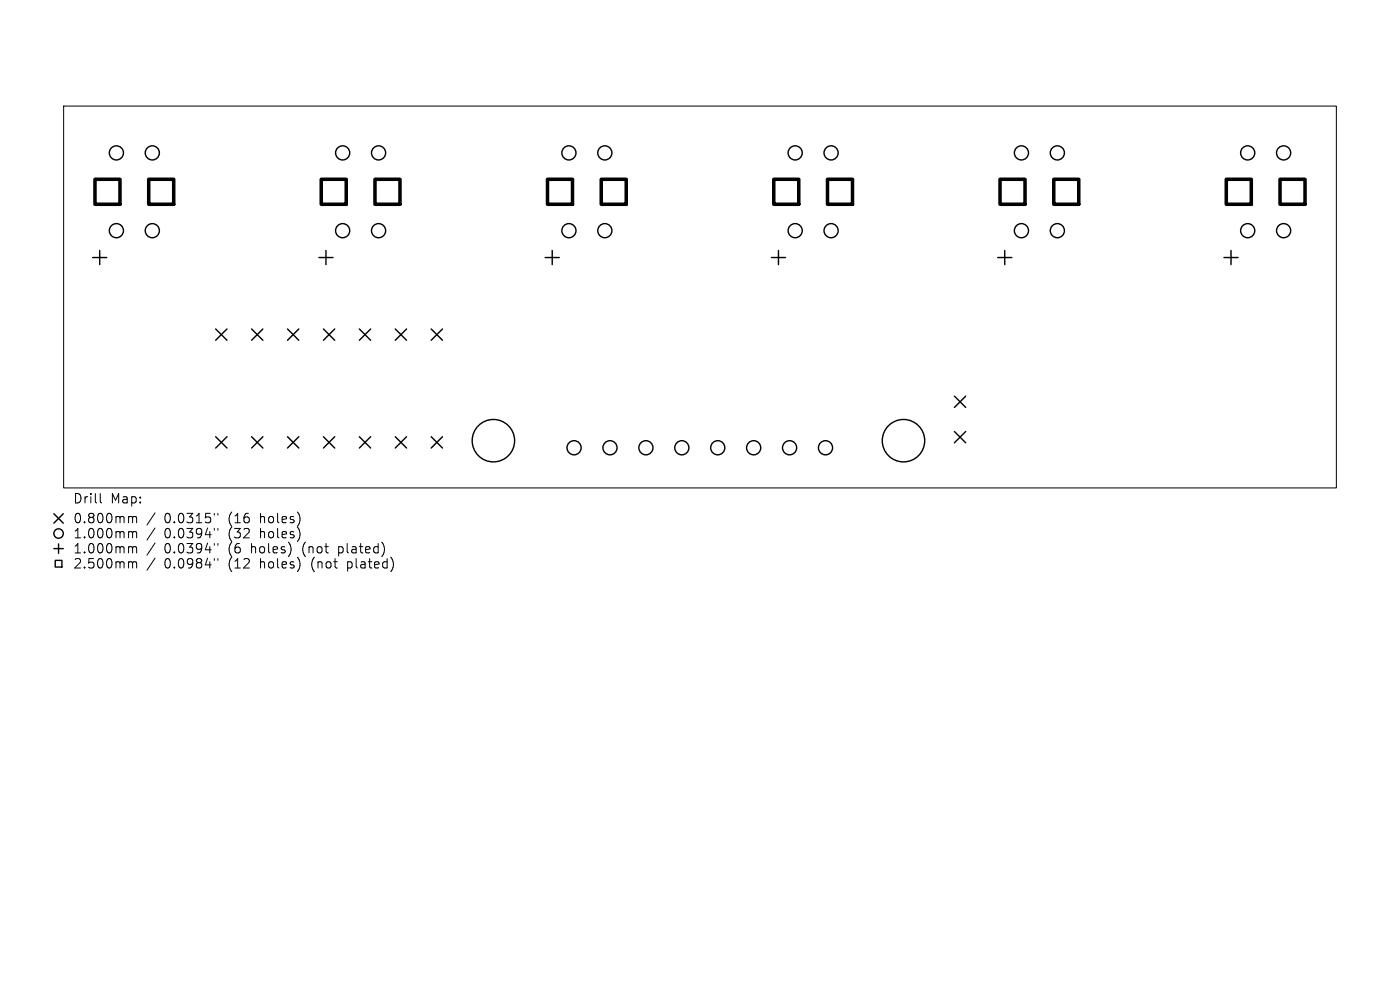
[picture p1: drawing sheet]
<svg xmlns="http://www.w3.org/2000/svg" width="297mm" height="210mm" viewBox="0 0 297 210" stroke-linecap="round" stroke-linejoin="round" font-family="sans-serif">
<defs><g id="words">
<g font-size="2.8">
<text x="15.4" y="107.1">Drill</text>
<text x="23.4" y="107.1">Map:</text>
<text x="15.4" y="111.3">0.800mm</text>
<text x="34.9" y="111.3">0.0315&quot;</text>
<text x="48.6" y="111.3">(16</text>
<text x="55.5" y="111.3">holes)</text>
<text x="15.4" y="114.5">1.000mm</text>
<text x="15.4" y="117.7">1.000mm</text>
<text x="34.9" y="114.5">0.0394&quot;</text>
<text x="34.9" y="117.7">0.0394&quot;</text>
<text x="48.6" y="114.5">(32</text>
<text x="48.6" y="117.7">(6</text>
<text x="53.6" y="117.7">holes)</text>
<text x="55.5" y="114.5">holes)</text>
<text x="64.6" y="117.7">(not</text>
<text x="72.4" y="117.7">plated)</text>
<text x="15.4" y="120.9">2.500mm</text>
<text x="34.9" y="120.9">0.0984&quot;</text>
<text x="48.6" y="120.9">(12</text>
<text x="55.5" y="120.9">holes)</text>
<text x="66.5" y="120.9">(not</text>
<text x="74.3" y="120.9">plated)</text>
</g>
</g></defs>
<g fill="none" stroke="#000" stroke-width=".21">
<path d="M13.5 22.5h270v81h-270zM21.3 104.7v1.7l.3 .3M27.6 109.6h.2l.3 .2M27.6 112.8h.2l.3 .2M27.6 116h.2l.3 .2M27.6 119.2h.2l.3 .2M28.1 109.8l.3-.2 .5 .1 .1 1.2M28.1 109.8v1.1M28.1 113v1.1M28.1 116.2v1.1M28.1 119.4v1.1M28.1 113l.3-.2 .5 .1 .1 1.2"/>
<path d="M28.1 116.2l.3-.2 .5 .1 .1 1.2M28.1 119.4l.3-.2 .5 .1 .1 1.2M32.9 108.8l-1.7 2.6M32.9 112l-1.7 2.6M32.9 115.2l-1.7 2.6M32.9 118.4l-1.7 2.6M45.5 108.9v.4M45.5 112.1v.4M45.5 115.3v.4M45.5 118.5v.4M46.2 108.9v.4M46.2 112.1v.4"/>
<path d="M46.2 115.3v.4M46.2 118.5v.4"/>
</g>
<g fill="none" stroke="#000" stroke-width=".3">
<path d="M19.7 54.6h3M21.2 53.1v3M67.7 54.6h3M69.2 53.1v3M115.7 54.6h3M117.2 53.1v3M163.7 54.6h3M165.2 53.1v3M211.7 54.6h3M213.2 53.1v3M259.7 54.6h3M261.2 53.1v3"/>
<path d="M45.8 69.8l2.4 2.4M48.2 69.8l-2.4 2.4M53.4 69.8l2.4 2.4M55.8 69.8l-2.4 2.4M61 69.8l2.4 2.4M63.4 69.8l-2.4 2.4M68.6 69.8l2.4 2.4M71 69.8l-2.4 2.4M76.2 69.8l2.4 2.4M78.6 69.8l-2.4 2.4M83.9 69.8l2.4 2.4M86.3 69.8l-2.4 2.4"/>
<path d="M91.5 69.8l2.4 2.4M93.9 69.8l-2.4 2.4M45.8 92.6l2.4 2.4M48.2 92.6l-2.4 2.4M53.4 92.6l2.4 2.4M55.8 92.6l-2.4 2.4M61 92.6l2.4 2.4M63.4 92.6l-2.4 2.4M68.6 92.6l2.4 2.4M71 92.6l-2.4 2.4M76.2 92.6l2.4 2.4M78.6 92.6l-2.4 2.4"/>
<path d="M83.9 92.6l2.4 2.4M86.3 92.6l-2.4 2.4M91.5 92.6l2.4 2.4M93.9 92.6l-2.4 2.4M202.5 84l2.4 2.4M202.5 91.5l2.4 2.4M204.9 84l-2.4 2.4M204.9 91.5l-2.4 2.4M11.4 109l2 2M11.4 116.4h2M11.7 118.9h1.4v1.4h-1.4zM12.4 115.4v2"/>
<path d="M13.4 109l-2 2"/>
<circle cx="24.7" cy="32.4" r="1.5"/>
<circle cx="32.3" cy="32.4" r="1.5"/>
<circle cx="72.7" cy="32.4" r="1.5"/>
<circle cx="80.3" cy="32.4" r="1.5"/>
<circle cx="120.7" cy="32.4" r="1.5"/>
<circle cx="128.3" cy="32.4" r="1.5"/>
<circle cx="168.7" cy="32.4" r="1.5"/>
<circle cx="176.3" cy="32.4" r="1.5"/>
<circle cx="216.7" cy="32.4" r="1.5"/>
<circle cx="224.3" cy="32.4" r="1.5"/>
<circle cx="264.7" cy="32.4" r="1.5"/>
<circle cx="272.3" cy="32.4" r="1.5"/>
<circle cx="24.7" cy="48.9" r="1.5"/>
<circle cx="32.3" cy="48.9" r="1.5"/>
<circle cx="72.7" cy="48.9" r="1.5"/>
<circle cx="80.3" cy="48.9" r="1.5"/>
<circle cx="120.7" cy="48.9" r="1.5"/>
<circle cx="128.3" cy="48.9" r="1.5"/>
<circle cx="168.7" cy="48.9" r="1.5"/>
<circle cx="176.3" cy="48.9" r="1.5"/>
<circle cx="216.7" cy="48.9" r="1.5"/>
<circle cx="224.3" cy="48.9" r="1.5"/>
<circle cx="264.7" cy="48.9" r="1.5"/>
<circle cx="272.3" cy="48.9" r="1.5"/>
<circle cx="104.7" cy="93.5" r="4.5"/>
<circle cx="121.8" cy="95" r="1.5"/>
<circle cx="129.4" cy="95" r="1.5"/>
<circle cx="137" cy="95" r="1.5"/>
<circle cx="144.6" cy="95" r="1.5"/>
<circle cx="152.3" cy="95" r="1.5"/>
<circle cx="159.9" cy="95" r="1.5"/>
<circle cx="167.5" cy="95" r="1.5"/>
<circle cx="175.1" cy="95" r="1.5"/>
<circle cx="191.7" cy="93.5" r="4.5"/>
<circle cx="12.4" cy="113.2" r="1"/>
</g>
<path d="M20.1 38h5.4v5.3h-5.4zM31.5 38h5.4v5.3h-5.4zM68.1 38h5.4v5.3h-5.4zM79.5 38h5.4v5.3h-5.4zM116.1 38h5.4v5.3h-5.4zM127.5 38h5.4v5.3h-5.4zM164.1 38h5.4v5.3h-5.4zM175.5 38h5.4v5.3h-5.4zM212.1 38h5.4v5.3h-5.4zM223.5 38h5.4v5.3h-5.4zM260.1 38h5.4v5.3h-5.4zM271.5 38h5.4v5.3h-5.4z" fill="none" stroke="#000" stroke-width=".75"/>
<use href="#words"/>
</svg>
